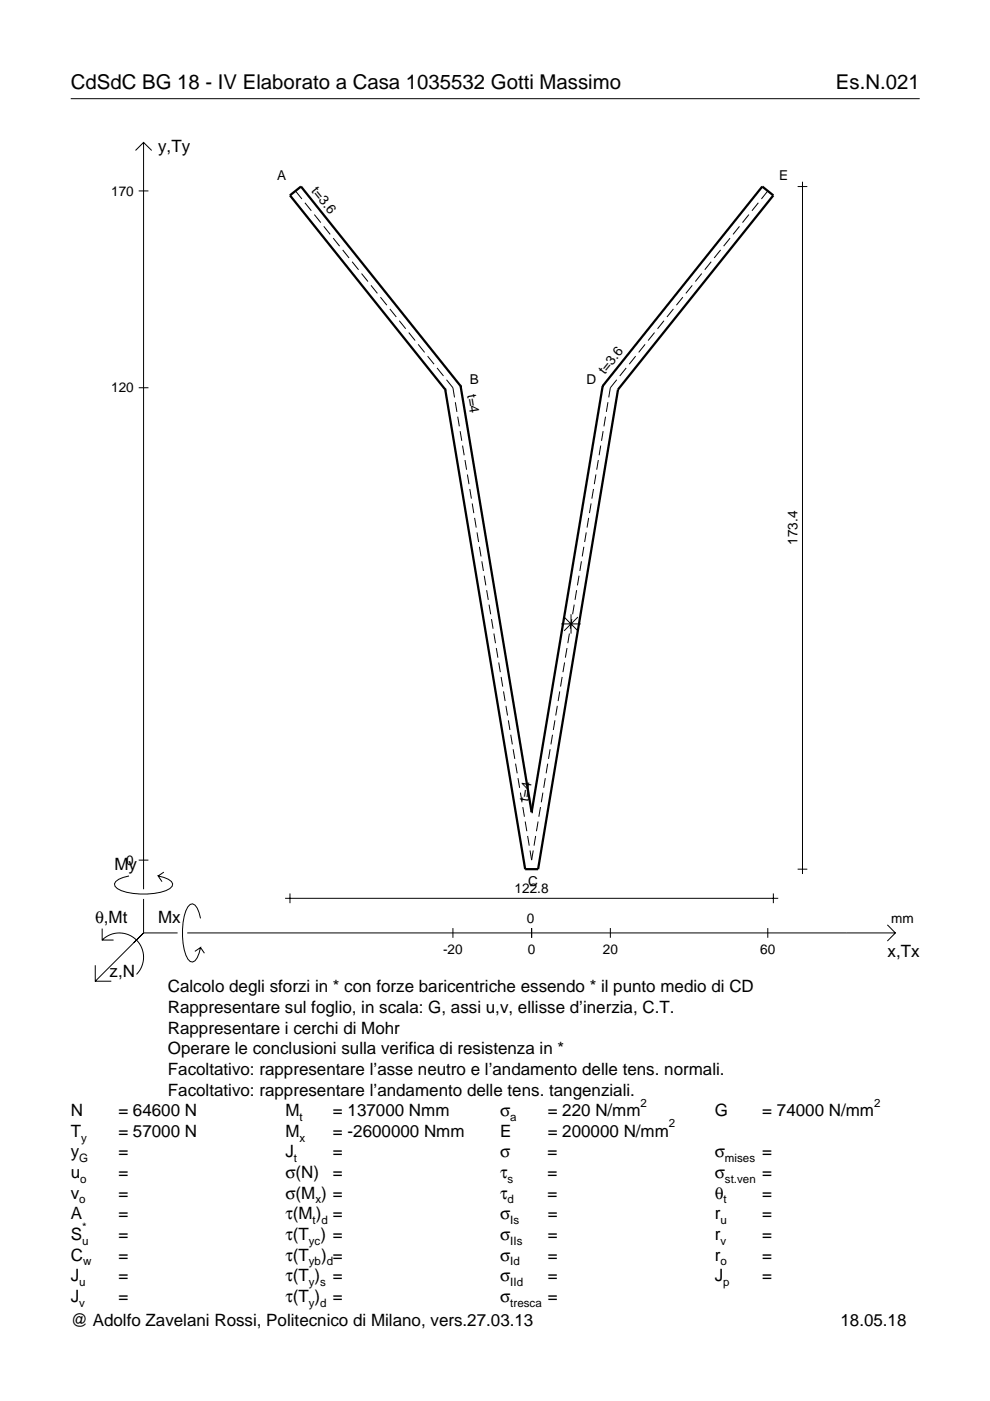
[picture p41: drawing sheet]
<svg xmlns="http://www.w3.org/2000/svg" width="210mm" height="297mm" viewBox="0 0 210 297" stroke-linecap="round" stroke-linejoin="round" font-family="sans-serif">
<defs><g id="words">
<g font-size="4.3">
<text x="15" y="18.9">CdSdC BG 18 - IV Elaborato a Casa 1035532 Gotti Massimo</text>
<text x="177.2" y="18.9">Es.N.021</text>
</g>
<g font-size="3.6">
<text x="33.5" y="32.3">y,Ty</text>
<text x="24.3" y="184.4">My</text>
<text x="20.1" y="195.7">θ,Mt</text>
<text x="33.5" y="195.7">Mx</text>
<text x="188.2" y="203">x,Tx</text>
<text x="23.2" y="207.1">z,N</text>
<text x="35.6" y="210.4">Calcolo degli sforzi in * con forze baricentriche essendo * il punto medio di CD</text>
<text x="35.6" y="214.8">Rappresentare sul foglio, in scala: G, assi u,v, ellisse d’inerzia, C.T.</text>
<text x="35.6" y="219.2">Rappresentare i cerchi di Mohr</text>
<text x="35.6" y="223.5">Operare le conclusioni sulla verifica di resistenza in *</text>
<text x="35.6" y="227.9">Facoltativo: rappresentare l’asse neutro e l’andamento delle tens. normali.</text>
<text x="35.6" y="232.3">Facoltativo: rappresentare l’andamento delle tens. tangenziali.</text>
<text x="15" y="236.7">N</text>
<text x="25.1" y="236.7">= 64600 N</text>
<text x="60.5" y="236.7">M</text>
<text x="70.6" y="236.7">= 137000 Nmm</text>
<text x="106" y="236.7">σ</text>
<text x="116.1" y="236.7">= 220 N/mm</text>
<text x="151.5" y="236.7">G</text>
<text x="161.6" y="236.7">= 74000 N/mm</text>
<text x="15" y="245.4">y</text>
<text x="15" y="241">T</text>
<text x="25.1" y="245.4">=</text>
<text x="25.1" y="241">= 57000 N</text>
<text x="60.5" y="245.4">J</text>
<text x="60.5" y="241">M</text>
<text x="70.6" y="245.4">=</text>
<text x="70.6" y="241">= -2600000 Nmm</text>
<text x="106" y="245.4">σ</text>
<text x="106" y="241">E</text>
<text x="116.1" y="245.4">=</text>
<text x="116.1" y="241">= 200000 N/mm</text>
<text x="151.5" y="245.4">σ</text>
<text x="161.6" y="245.4">=</text>
<text x="15" y="249.8">u</text>
<text x="25.1" y="249.8">=</text>
<text x="60.5" y="249.8">σ(N)</text>
<text x="70.6" y="249.8">=</text>
<text x="106" y="249.8">τ</text>
<text x="116.1" y="249.8">=</text>
<text x="151.5" y="249.8">σ</text>
<text x="161.6" y="249.8">=</text>
<text x="15" y="254.2">v</text>
<text x="25.1" y="254.2">=</text>
<text x="60.5" y="254.2">σ(M ) =</text>
<text x="106" y="254.2">τ</text>
<text x="116.1" y="254.2">=</text>
<text x="151.5" y="254.2">θ</text>
<text x="161.6" y="254.2">=</text>
<text x="15" y="258.5">A</text>
<text x="15" y="262.9">S</text>
<text x="25.1" y="262.9">=</text>
<text x="25.1" y="258.5">=</text>
<text x="60.5" y="262.9">τ(T ) =</text>
<text x="60.5" y="258.5">τ(M ) =</text>
<text x="106" y="258.5">σ</text>
<text x="106" y="262.9">σ</text>
<text x="116.1" y="258.5">=</text>
<text x="116.1" y="262.9">=</text>
<text x="151.5" y="262.9">r</text>
<text x="151.5" y="258.5">r</text>
<text x="161.6" y="262.9">=</text>
<text x="161.6" y="258.5">=</text>
<text x="15" y="267.3">C</text>
<text x="25.1" y="267.3">=</text>
<text x="60.5" y="267.3">τ(T</text>
<text x="68.1" y="267.3">) =</text>
<text x="106" y="267.3">σ</text>
<text x="116.1" y="267.3">=</text>
<text x="151.5" y="267.3">r</text>
<text x="161.6" y="267.3">=</text>
<text x="15" y="271.7">J</text>
<text x="25.1" y="271.7">=</text>
<text x="60.5" y="271.7">τ(T )</text>
<text x="70.6" y="271.7">=</text>
<text x="106" y="271.7">σ</text>
<text x="116.1" y="271.7">=</text>
<text x="151.5" y="271.7">J</text>
<text x="161.6" y="271.7">=</text>
<text x="15" y="276">J</text>
<text x="15" y="281.2">@ Adolfo Zavelani Rossi, Politecnico di Milano, vers.27.03.13</text>
<text x="25.1" y="276">=</text>
<text x="60.5" y="276">τ(T )</text>
<text x="70.6" y="276">=</text>
<text x="106" y="276">σ</text>
<text x="116.1" y="276">=</text>
<text x="178.2" y="281.2">18.05.18</text>
</g>
<g font-size="2.9">
<text x="23.6" y="41.5">170</text>
<text x="58.7" y="38.2">A</text>
<text x="65.9" y="40.5" transform="rotate(51 65.9 40.5)">t=3.6</text>
<text x="165.2" y="38.2">E</text>
<text x="23.6" y="83.2">120</text>
<text x="99" y="83.7" transform="rotate(81 99 83.7)">t=4</text>
<text x="99.6" y="81.3">B</text>
<text x="124.3" y="81.3">D</text>
<text x="128.3" y="79.6" transform="rotate(-51 128.3 79.6)">t=3.6</text>
<text x="169.1" y="115.5" transform="rotate(-90 169.1 115.5)">173.4</text>
<text x="112" y="170" transform="rotate(-81 112 170)">t=4</text>
<text x="26.8" y="183.4">0</text>
<text x="109.1" y="189.4">122.8</text>
<text x="112" y="187.9">C</text>
<text x="111.7" y="195.7">0</text>
<text x="189" y="195.7">mm</text>
<text x="93.9" y="202.2">-20</text>
<text x="111.9" y="202.2">0</text>
<text x="127.8" y="202.2">20</text>
<text x="161.2" y="202.2">60</text>
</g>
<g font-size="2.4">
<text x="63.5" y="237.7">t</text>
<text x="108.2" y="237.7">a</text>
<text x="135.8" y="234.7">2</text>
<text x="141.8" y="239">2</text>
<text x="185.3" y="234.7">2</text>
<text x="17.2" y="242">y</text>
<text x="63.5" y="242">x</text>
<text x="16.8" y="246.4">G</text>
<text x="17" y="250.8">o</text>
<text x="62.3" y="246.4">t</text>
<text x="107.6" y="250.8">s</text>
<text x="153.7" y="246.4">mises</text>
<text x="153.7" y="250.8">st.ven</text>
<text x="16.8" y="255.2">o</text>
<text x="66.9" y="255.2">x</text>
<text x="107.6" y="255.2">d</text>
<text x="153.4" y="255.2">t</text>
<text x="17.4" y="263.9">u</text>
<text x="17.4" y="260.9">*</text>
<text x="65.5" y="263.9">yc</text>
<text x="66.3" y="259.5">t d</text>
<text x="108.2" y="259.5">Is</text>
<text x="108.2" y="263.9">IIs</text>
<text x="152.7" y="263.9">v</text>
<text x="152.7" y="259.5">u</text>
<text x="17.6" y="268.3">w</text>
<text x="65.5" y="268.3">yb d</text>
<text x="108.2" y="268.3">Id</text>
<text x="152.7" y="268.3">o</text>
<text x="16.8" y="272.7">u</text>
<text x="65.5" y="272.7">y s</text>
<text x="108.2" y="272.7">IId</text>
<text x="153.3" y="272.7">p</text>
<text x="16.8" y="277">v</text>
<text x="65.5" y="277">y d</text>
<text x="108.2" y="277">tresca</text>
</g>
</g></defs>
<g fill="none" stroke="#000" stroke-width=".21">
<path d="M15 20.9h180M28.7 31.9l1.7-1.7 1.8 1.7M30.4 30.2v158.3M169.1 39.6h2.1M170.1 38.5v146.8M29.4 40.5h2.1M62.6 40.5l1.4 1.7M64.6 43l1.4 1.7M66.6 45.5l1.4 1.7M68.6 48l1.4 1.7M70.6 50.5l1.4 1.7M72.7 53l1.3 1.7"/>
<path d="M74.7 55.5l1.3 1.7M76.7 58l1.3 1.7M148.8 58l-1.4 1.7M150.8 55.5l-1.4 1.7M152.8 53l-1.4 1.7M154.8 50.5l-1.4 1.7M156.8 48l-1.4 1.7M158.8 45.5l-1.4 1.7M160.8 43l-1.4 1.7M162.8 40.5l-1.4 1.7M78.7 60.5l1.3 1.7M80.7 63l1.3 1.7"/>
<path d="M82.7 65.5l1.3 1.7M84.7 68l1.3 1.7M86.7 70.5l1.3 1.7M88.7 73l1.3 1.7M90.7 75.5l1.3 1.7M92.7 78l1.3 1.7M132.8 78l-1.4 1.7M134.8 75.5l-1.4 1.7M136.8 73l-1.4 1.7M138.8 70.5l-1.4 1.7M140.8 68l-1.4 1.7M142.8 65.5l-1.4 1.7"/>
<path d="M144.8 63l-1.4 1.7M146.8 60.5l-1.4 1.7M29.4 82.2h2.1M94.7 80.5l1.3 1.7 .4 2.1M96.5 85.3l.4 2M97 88.3l.4 2.1M97.6 91.4l.3 2.1M98.1 94.5l.3 2M98.6 97.5l.3 2.1M126.9 97.5l-.4 2.1M127.4 94.5l-.4 2M127.9 91.4l-.4 2.1"/>
<path d="M128.4 88.3l-.4 2.1M128.9 85.3l-.3 2M130.8 80.5l-1.4 1.7-.3 2.1M99.1 100.6l.3 2.1M99.6 103.7l.3 2M100.1 106.7l.4 2.1M100.6 109.8l.4 2.1M101.1 112.9l.4 2M101.6 115.9l.4 2.1M102.2 119l.3 2.1M123.3 119l-.4 2.1M123.8 115.9l-.4 2.1"/>
<path d="M124.3 112.9l-.3 2M124.8 109.8l-.3 2.1M125.3 106.7l-.3 2.1M125.8 103.7l-.3 2M126.3 100.6l-.3 2.1M102.7 122.1l.3 2M103.2 125.1l.3 2.1M103.7 128.2l.3 2M104.2 131.3l.3 2M104.7 134.3l.4 2.1M105.2 137.4l.4 2M119 132.3h4.1"/>
<path d="M119.6 130.8l2.9 2.9M120.2 137.4l-.3 2M120.7 134.3l-.3 2.1M121.1 130.2v4.1M121.2 131.3l-.3 2M121.7 128.2l-.3 2M122.3 125.1l-.4 2.1M122.5 130.8l-2.9 2.9M122.8 122.1l-.4 2M105.7 140.5l.4 2M106.2 143.5l.4 2.1M106.8 146.6l.3 2"/>
<path d="M107.3 149.7l.3 2M107.8 152.7l.3 2.1M108.3 155.8l.3 2M108.8 158.9l.3 2M116.6 158.9l-.3 2M117.1 155.8l-.3 2M117.7 152.7l-.4 2.1M118.2 149.7l-.4 2M118.7 146.6l-.4 2M119.2 143.5l-.4 2.1M119.7 140.5l-.3 2M109.3 161.9l.4 2.1"/>
<path d="M109.8 165l.4 2M110.3 168.1l.4 2M110.8 171.1l.4 2.1M111.4 174.2l.3 2M111.9 177.2l.3 2.1M113.6 177.2l-.4 2.1M114.1 174.2l-.4 2M114.6 171.1l-.4 2.1M115.1 168.1l-.3 2M115.6 165l-.3 2M116.1 161.9l-.3 2.1M21.7 199.3a5.1 5.1 0 0 1 7.2 0 5.1 5.1 0 0 1 0 7.3"/>
<path d="M21.7 196.9v2.4h2.4M27.3 185.7a3.6 3.6 0 0 0-3 1.7l.1 .5a5.6 5.6 0 0 0 3.8 1.5 13.4 13.4 0 0 0 7.8-1l.5-.5 .1-.5a3.6 3.6 0 0 0-3.1-1.7l.8 1.2M29.4 182.4h2.1M30.4 190.6v7.2M30.4 197.8l-10.2 10.2M30.4 197.8h7.2M34.7 184.9l-1.2 .8M39.7 197.8h150.1M42.5 194.7a3.6 3.6 0 0 0-1.7-3.1l-.5 .2a5.7 5.7 0 0 0-1.5 3.7 13.3 13.3 0 0 0 1 7.9l.5 .5 .5 .1a3.6 3.6 0 0 0 1.7-3.1l-1.2 .8M60.4 190.5h104.6M61.5 189.4v2.1M96 196.8v2"/>
<path d="M112.4 180.3l.3 2.1 .4-2.1M112.7 196.8v2M129.4 196.8v2M162.8 196.8v2M164 189.4v2.1M169.1 184.3h2.1M188.1 196.1l1.7 1.7-1.7 1.7M20.2 204.7v3.3h3.4M42.5 200.9l.8 1.2"/>
</g>
<path d="M94.4 82.6h.1M94.4 82.6l16.9 101.7h2.8l16.9-101.7M97.7 81.9h.1M97.7 81.9l-33.9-42.3-2.3 1.8 32.9 41.2M97.7 81.9l15 90.3M127.8 81.9h.1M127.8 81.9l-15.1 90.3M127.8 81.9l33.8-42.3 2.4 1.8-33 41.2M131 82.6h.1M112.7 172.2h.1" fill="none" stroke="#000" stroke-width=".48"/>
<use href="#words"/>
</svg>
